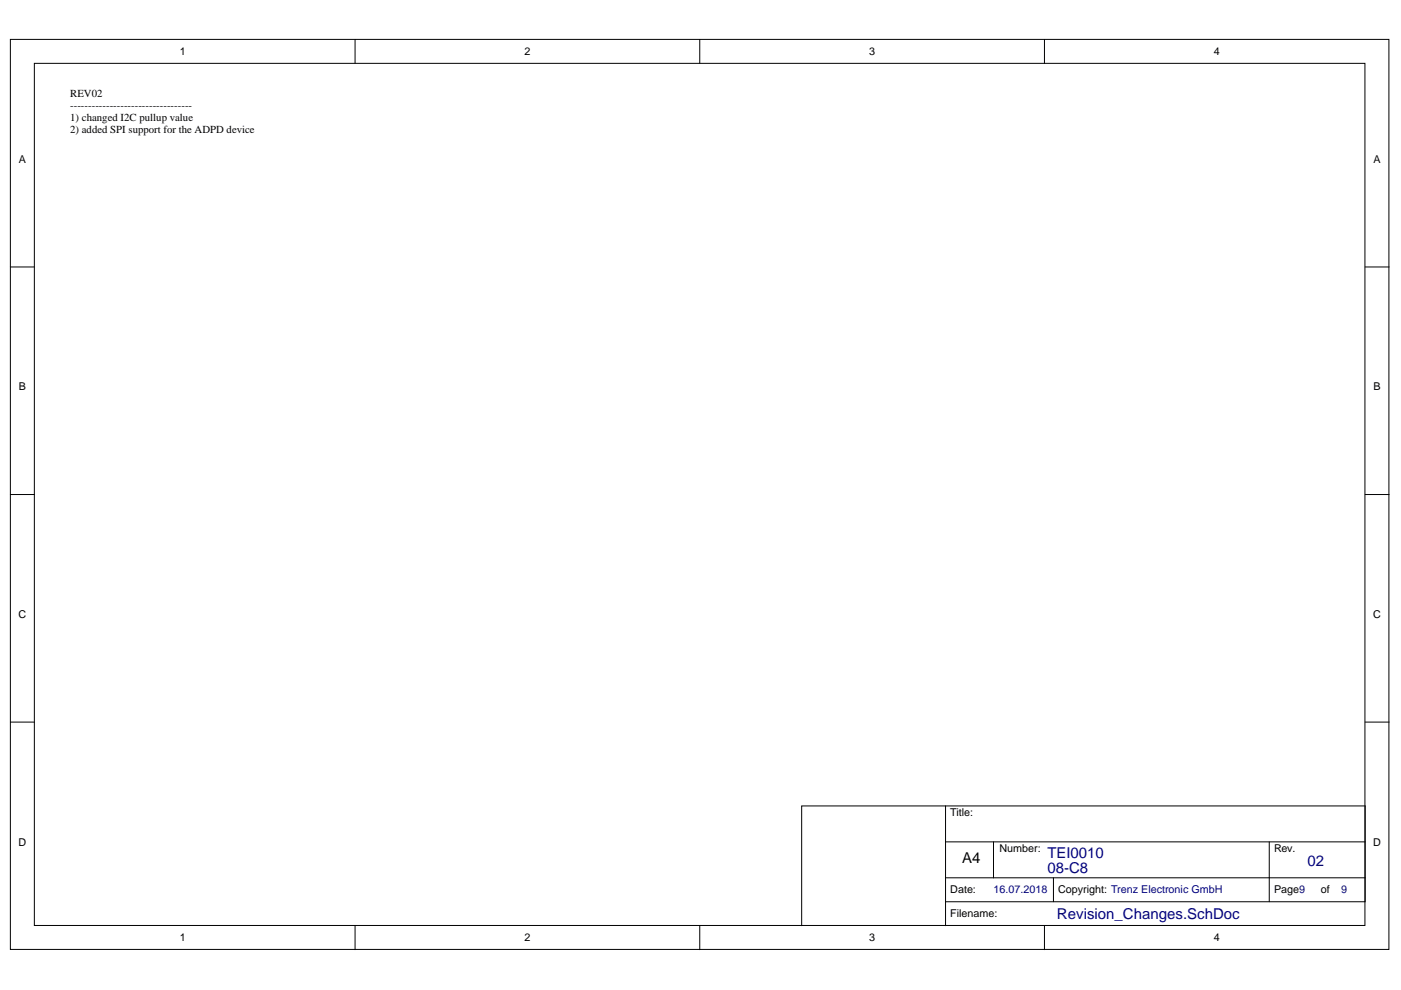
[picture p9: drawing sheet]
<svg xmlns="http://www.w3.org/2000/svg" width="297mm" height="210mm" viewBox="0 0 297 210" stroke-linecap="round" stroke-linejoin="round" font-family="sans-serif">
<defs><g id="words">
<text font-size="3.2" x="204" y="182.9">A4</text>
<g font-size="3.2" fill="#000080">
<text x="222.1" y="185.2">08-C8</text>
<text x="222.1" y="181.9">TEI0010</text>
<text x="277.2" y="183.6">02</text>
<text x="224.1" y="194.8">Revision_Changes.SchDoc</text>
</g>
<g font-size="2.3">
<text x="38.1" y="11.7">1</text>
<text x="111.2" y="11.7">2</text>
<text x="184.3" y="11.7">3</text>
<text x="257.4" y="11.7">4</text>
<text x="14.9" y="20.5">REV02</text>
<text x="14.9" y="23.1">----------------------------------</text>
<text x="14.9" y="25.7">1) changed I2C pullup value</text>
<text x="14.9" y="28.2">2) added SPI support for the ADPD device</text>
<text x="4" y="34.5">A</text>
<text x="291.2" y="34.5">A</text>
<text x="4" y="82.8">B</text>
<text x="291.2" y="82.8">B</text>
<text x="3.9" y="131">C</text>
<text x="291.1" y="131">C</text>
<text x="201.5" y="173">Title:</text>
<text x="3.9" y="179.3">D</text>
<text x="291.1" y="179.3">D</text>
<text x="211.9" y="180.6">Number:</text>
<text x="270.1" y="180.6">Rev.</text>
<text x="201.5" y="189.4">Date:</text>
<text x="224.4" y="189.4">Copyright: Trenz Electronic GmbH</text>
<text x="270.1" y="189.4">Page9</text>
<text x="280" y="189.4">of</text>
<text x="201.5" y="194.5">Filename:</text>
<text x="38.1" y="199.6">1</text>
<text x="111.2" y="199.6">2</text>
<text x="184.3" y="199.6">3</text>
<text x="257.4" y="199.6">4</text>
</g>
<g font-size="2.3" fill="#000080">
<text x="210.7" y="189.4">16.07.2018</text>
<text x="284.3" y="189.4">9</text>
</g>
</g></defs>
<g fill="#fff" stroke="#000" stroke-width=".21">
<path d="M2.2 8.4h292.3v192.9h-292.3z"/>
<path d="M7.3 13.4h282.1v182.8h-282.1z"/>
</g>
<g fill="none" stroke="#000" stroke-width=".21">
<path d="M75.3 8.4v5M148.4 8.4v5M221.4 8.4v5M2.2 56.6h5.1M289.4 56.6h5.1M2.2 104.9h5.1M289.4 104.9h5.1M2.2 153.1h5.1M289.4 153.1h5.1M200.5 170.9h88.9v20.3h-88.9zM200.5 170.9h-30.5v25.4M200.5 178.5h88.9"/>
<path d="M210.6 178.5v7.6h-10.1M269.1 178.5v12.7M75.3 196.3v5.1M148.4 196.3v5.1M200.5 191.2v5.1M210.6 186.1h78.8M221.4 196.3v5.1M223.4 186.1v5.1"/>
</g>
<use href="#words"/>
</svg>
